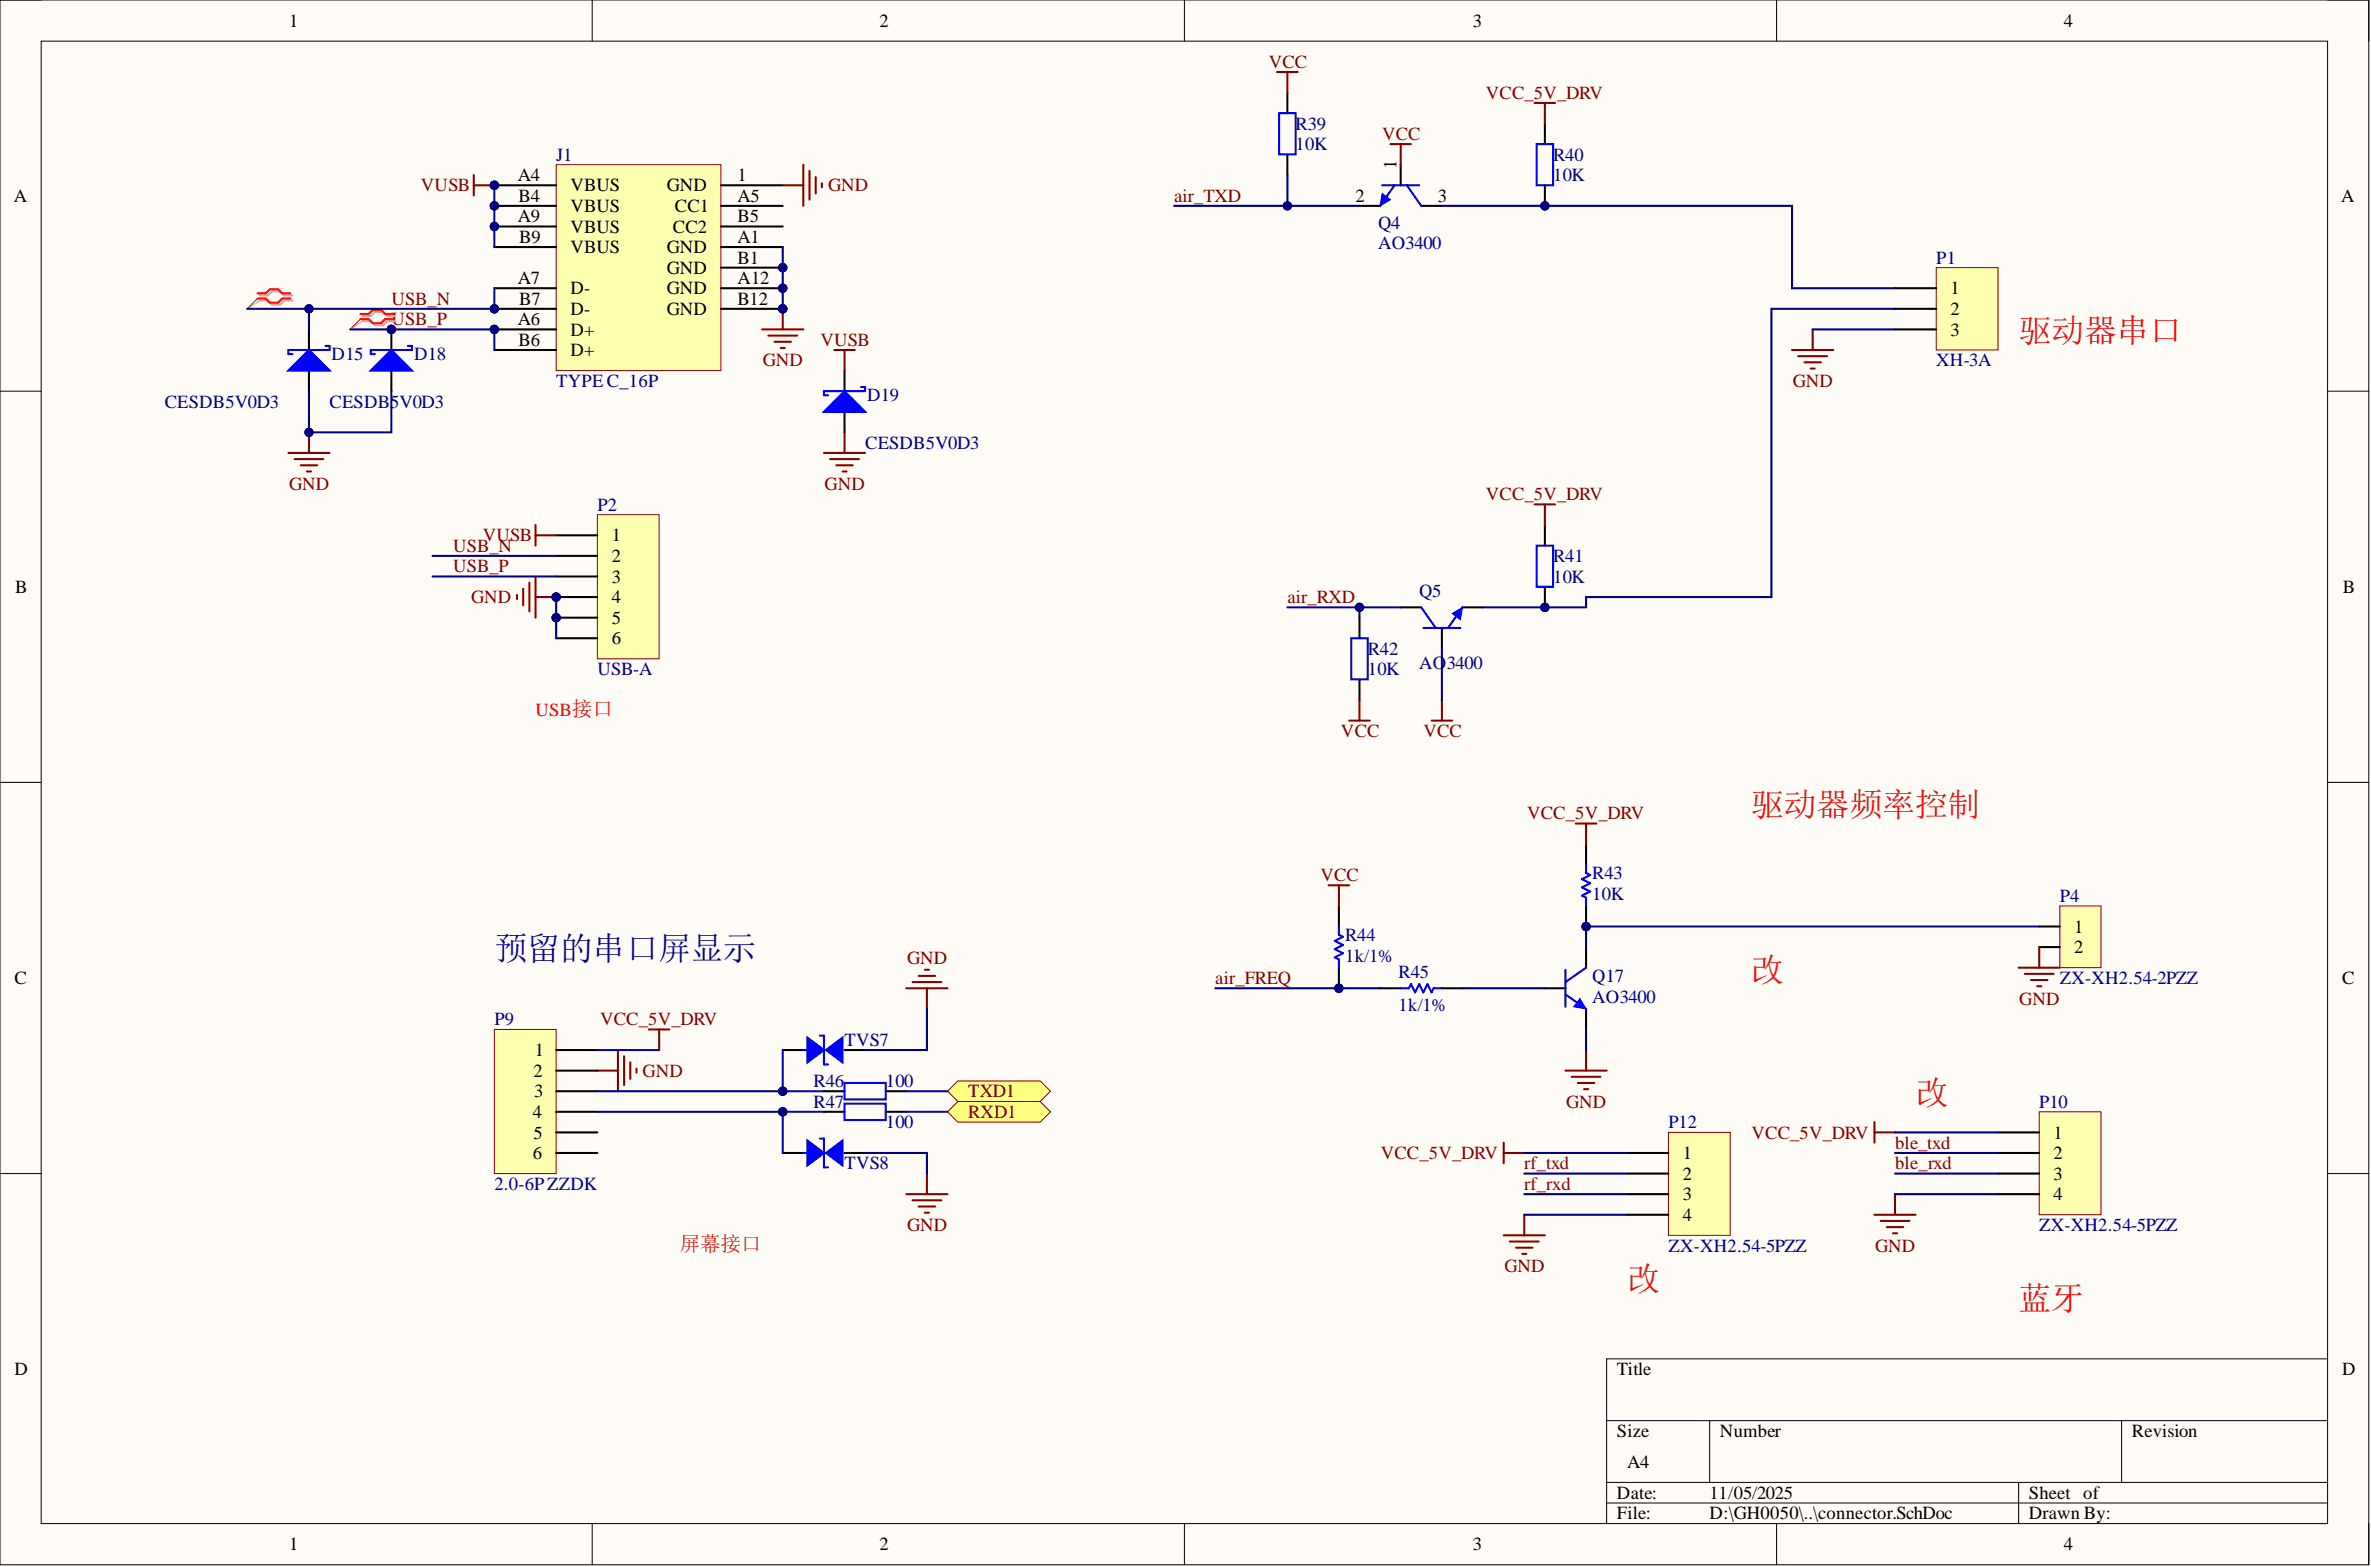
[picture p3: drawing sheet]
<svg xmlns="http://www.w3.org/2000/svg" width="292mm" height="193mm" viewBox="0 0 292 193" stroke-linecap="round" stroke-linejoin="round" font-family="sans-serif">
<defs><g id="words">
<g font-size="4.1" fill="#f00">
<text x="248.7" y="42.2">驱动器串口</text>
<text x="215.7" y="100.5">驱动器频率控制</text>
<text x="215.7" y="120.8">改</text>
<text x="236" y="136">改</text>
<text x="200.5" y="158.8">改</text>
<text x="248.7" y="161.3">蓝牙</text>
</g>
<text font-size="4.1" fill="#000080" x="60.9" y="118.2">预留的串口屏显示</text>
<text font-size="2.5" fill="#f00" x="83.7" y="154.1">屏幕接口</text>
<g font-size="2.3">
<text x="35.6" y="3.3">1</text>
<text x="108.4" y="3.3">2</text>
<text x="181.4" y="3.3">3</text>
<text x="254.3" y="3.3">4</text>
<text x="63.8" y="22.3">A4</text>
<text x="70.3" y="23.6">VBUS</text>
<text x="82.1" y="23.6">GND</text>
<text x="90.8" y="22.3">1</text>
<text x="172.1" y="20.8" transform="rotate(-90 172.1 20.8)">1</text>
<text x="1.7" y="24.8">A</text>
<text x="63.8" y="27.4">A9</text>
<text x="63.9" y="24.8">B4</text>
<text x="63.9" y="29.9">B9</text>
<text x="70.3" y="28.6">VBUS</text>
<text x="70.3" y="26.1">VBUS</text>
<text x="82.9" y="28.6">CC2</text>
<text x="83.1" y="26.1">CC1</text>
<text x="90.8" y="24.8">A5</text>
<text x="90.8" y="27.4">B5</text>
<text x="90.8" y="29.9">A1</text>
<text x="167" y="24.8">2</text>
<text x="177.1" y="24.8">3</text>
<text x="288.4" y="24.8">A</text>
<text x="63.8" y="35">A7</text>
<text x="70.3" y="31.2">VBUS</text>
<text x="82.1" y="31.2">GND</text>
<text x="82.1" y="33.7">GND</text>
<text x="90.8" y="35">A12</text>
<text x="90.8" y="32.5">B1</text>
<text x="63.8" y="40.1">A6</text>
<text x="63.9" y="37.5">B7</text>
<text x="70.3" y="36.3">D-</text>
<text x="70.3" y="38.8">D-</text>
<text x="70.3" y="41.3">D+</text>
<text x="82.1" y="36.3">GND</text>
<text x="82.1" y="38.8">GND</text>
<text x="90.8" y="37.5">B12</text>
<text x="240.3" y="36.3">1</text>
<text x="240.3" y="38.8">2</text>
<text x="240.3" y="41.3">3</text>
<text x="63.9" y="42.6">B6</text>
<text x="70.3" y="43.9">D+</text>
<text x="75.4" y="66.7">1</text>
<text x="75.4" y="69.2">2</text>
<text x="75.4" y="71.8">3</text>
<text x="1.9" y="73">B</text>
<text x="75.4" y="74.3">4</text>
<text x="75.4" y="76.8">5</text>
<text x="288.6" y="73">B</text>
<text x="75.4" y="79.4">6</text>
<text x="255.5" y="114.9">1</text>
<text x="255.5" y="117.4">2</text>
<text x="1.8" y="121.2">C</text>
<text x="288.5" y="121.2">C</text>
<text x="65.9" y="130.1">1</text>
<text x="65.6" y="137.7">4</text>
<text x="65.7" y="132.6">2</text>
<text x="65.8" y="135.1">3</text>
<text x="65.6" y="142.7">6</text>
<text x="65.7" y="140.2">5</text>
<text x="207.3" y="142.7">1</text>
<text x="253" y="140.2">1</text>
<text x="253" y="142.7">2</text>
<text x="207.3" y="145.3">2</text>
<text x="207.3" y="147.8">3</text>
<text x="253" y="145.3">3</text>
<text x="253" y="147.8">4</text>
<text x="207.3" y="150.4">4</text>
<text x="1.8" y="169.4">D</text>
<text x="199.2" y="169.4">Title</text>
<text x="288.5" y="169.4">D</text>
<text x="199.2" y="177">Size</text>
<text x="211.9" y="177">Number</text>
<text x="262.6" y="177">Revision</text>
<text x="199.2" y="184.6">Date:</text>
<text x="200.5" y="180.8">A4</text>
<text x="210.6" y="184.6">11/05/2025</text>
<text x="250" y="184.6">Sheet of</text>
<text x="35.6" y="190.9">1</text>
<text x="108.4" y="190.9">2</text>
<text x="181.4" y="190.9">3</text>
<text x="199.2" y="187.1">File:</text>
<text x="210.6" y="187.1">D:\GH0050\..\connector.SchDoc</text>
<text x="250" y="187.1">Drawn By:</text>
<text x="254.3" y="190.9">4</text>
</g>
<g font-size="2.3" fill="#800000">
<text x="156.3" y="8.4">VCC</text>
<text x="170.3" y="17.2">VCC</text>
<text x="183" y="12.2">VCC_5V_DRV</text>
<text x="51.9" y="23.6">VUSB</text>
<text x="102" y="23.6">GND</text>
<text x="144.6" y="24.8">air_TXD</text>
<text x="48.2" y="40.1">USB_P</text>
<text x="48.2" y="37.5">USB_N</text>
<text x="94" y="45.1">GND</text>
<text x="101.1" y="42.6">VUSB</text>
<text x="220.9" y="47.7">GND</text>
<text x="35.6" y="60.3">GND</text>
<text x="101.6" y="60.3">GND</text>
<text x="183" y="61.6">VCC_5V_DRV</text>
<text x="55.8" y="67.9">USB_N</text>
<text x="55.8" y="70.5">USB_P</text>
<text x="59.5" y="66.7">VUSB</text>
<text x="58" y="74.3">GND</text>
<text x="158.6" y="74.3">air_RXD</text>
<text x="165.2" y="90.8">VCC</text>
<text x="175.4" y="90.8">VCC</text>
<text x="188.1" y="100.9">VCC_5V_DRV</text>
<text x="162.7" y="108.5">VCC</text>
<text x="111.7" y="118.7">GND</text>
<text x="149.7" y="121.2">air_FREQ</text>
<text x="248.8" y="123.7">GND</text>
<text x="73.9" y="126.3">VCC_5V_DRV</text>
<text x="79.2" y="132.6">GND</text>
<text x="119.3" y="135.1">TXD1</text>
<text x="119.3" y="137.7">RXD1</text>
<text x="192.9" y="136.4">GND</text>
<text x="170.1" y="142.7">VCC_5V_DRV</text>
<text x="215.8" y="140.2">VCC_5V_DRV</text>
<text x="233.5" y="141.5">ble_txd</text>
<text x="187.8" y="144">rf_txd</text>
<text x="187.8" y="146.5">rf_rxd</text>
<text x="233.5" y="144">ble_rxd</text>
<text x="111.7" y="151.6">GND</text>
<text x="231" y="154.2">GND</text>
<text x="185.3" y="156.7">GND</text>
</g>
<g font-size="2.3" fill="#000080">
<text x="159.6" y="16">R39</text>
<text x="68.5" y="19.8">J1</text>
<text x="159.6" y="18.5">10K</text>
<text x="191.3" y="19.8">R40</text>
<text x="191.3" y="22.3">10K</text>
<text x="169.8" y="28.1">Q4</text>
<text x="169.8" y="30.7">AO3400</text>
<text x="238.5" y="32.5">P1</text>
<text x="40.9" y="44.4">D15</text>
<text x="51" y="44.4">D18</text>
<text x="68.5" y="47.7">TYPE C_16P</text>
<text x="238.5" y="45.1">XH-3A</text>
<text x="20.3" y="50.2">CESDB5V0D3</text>
<text x="40.6" y="50.2">CESDB5V0D3</text>
<text x="106.8" y="49.4">D19</text>
<text x="106.6" y="55.3">CESDB5V0D3</text>
<text x="73.6" y="62.9">P2</text>
<text x="191.3" y="69.2">R41</text>
<text x="191.3" y="71.8">10K</text>
<text x="174.8" y="73.5">Q5</text>
<text x="73.6" y="83.2">USB-A</text>
<text x="168.5" y="80.6">R42</text>
<text x="168.5" y="83.2">10K</text>
<text x="174.8" y="82.4">AO</text>
<text x="178.2" y="82.4">3400</text>
<text x="196.2" y="108.3">R43</text>
<text x="196.2" y="110.8">10K</text>
<text x="253.8" y="111.1">P4</text>
<text x="165.7" y="115.9">R44</text>
<text x="165.7" y="118.4">1k/1%</text>
<text x="172.3" y="120.4">R45</text>
<text x="172.3" y="124.5">1k/1%</text>
<text x="196.2" y="120.9">Q17</text>
<text x="196.2" y="123.5">AO3400</text>
<text x="253.8" y="121.2">ZX-XH2.54-2PZZ</text>
<text x="60.9" y="126.3">P9</text>
<text x="104" y="128.8">TVS7</text>
<text x="100.2" y="136.4">R47</text>
<text x="100.2" y="133.9">R46</text>
<text x="109.1" y="133.9">100</text>
<text x="251.2" y="136.4">P10</text>
<text x="109.1" y="138.9">100</text>
<text x="205.5" y="138.9">P12</text>
<text x="60.9" y="146.5">2.0-6PZZDK</text>
<text x="104" y="144">TVS8</text>
<text x="205.5" y="154.2">ZX-XH2.54-5PZZ</text>
<text x="251.2" y="151.6">ZX-XH2.54-5PZZ</text>
</g>
<text font-size="2.3" fill="#f00" x="66" y="88.1">USB接口</text>
</g></defs>
<path d="M0 0h291.8v192.7h-291.8z" fill-rule="evenodd" fill="#fffcf8"/>
<path d="M0 0h291.8v192.7h-291.8z" fill="none" stroke="#000" stroke-width=".12"/>
<path d="M5.1 5.1h281.7v182.5h-281.7z" fill-rule="evenodd" fill="#fffcf8"/>
<g fill="none" stroke="#000" stroke-width=".12">
<path d="M0 0h5.1M73 0v5.1M145.9 0v5.1M218.9 0v5.1M286.8 0h5v5.1M5.1 5.1h281.7v182.5h-281.7zM0 48.2h5.1M286.8 48.2h5M0 96.3h5.1M286.8 96.3h5M0 144.5h5.1M286.8 144.5h5"/>
<path d="M197.9 174.9h88.9M210.6 174.9v7.7M261.4 174.9v7.7M286.8 167.3h-88.9v20.3M73 187.6v5.1M145.9 187.6v5.1M197.9 182.6h88.9M197.9 185.1h88.9M218.9 187.6v5.1M248.7 182.6v5M291.8 187.6v5.1"/>
</g>
<path d="M58.4 21.5v2.6M58.4 22.8h2.5" fill="none" stroke="#800000" stroke-width=".25"/>
<circle cx="60.9" cy="22.8" r=".51" fill="#000080"/>
<circle cx="60.9" cy="22.8" r=".51" fill="none" stroke="#000080" stroke-width=".12"/>
<path d="M96.4 38v2.6M93.9 40.6h5.1M94.7 41.3h3.5M95.4 42.1h2M96.2 42.8h.5" fill="none" stroke="#800000" stroke-width=".25"/>
<circle cx="96.4" cy="38" r=".51" fill="#000080"/>
<circle cx="96.4" cy="38" r=".51" fill="none" stroke="#000080" stroke-width=".12"/>
<path d="M104 45.6v2.6M104 50.7v2.5" fill="none" stroke="#000" stroke-width=".25"/>
<path d="M106.1 47.7h.5v.5h-5.1v.5h.5" fill="none" stroke="#00f" stroke-width=".25"/>
<path d="M101.5 50.7l2.5-2.5 2.6 2.5z" fill="#00f"/>
<path d="M101.5 50.7l2.5-2.5 2.6 2.5z" fill="none" stroke="#00f" stroke-width=".25"/>
<path d="M101.5 55.8h5.1M102.3 56.5h3.5M102.8 43.1h2.5M103 57.3h2.1M103.8 58.1h.5M104 43.1v2.5M104 53.2v2.6" fill="none" stroke="#800000" stroke-width=".25"/>
<circle cx="48.2" cy="40.6" r=".51" fill="#000080"/>
<circle cx="48.2" cy="40.6" r=".51" fill="none" stroke="#000080" stroke-width=".12"/>
<path d="M48.2 40.6v2.5M48.2 45.6v2.6" fill="none" stroke="#000" stroke-width=".25"/>
<circle cx="48.2" cy="40.6" r=".51" fill="#000080"/>
<circle cx="48.2" cy="40.6" r=".51" fill="none" stroke="#000080" stroke-width=".12"/>
<path d="M50.2 42.6h.6v.5h-5.1v.5h.5" fill="none" stroke="#00f" stroke-width=".25"/>
<path d="M45.7 45.6l2.5-2.5 2.6 2.5z" fill="#00f"/>
<path d="M40.1 42.6h.5v.5h-5.1v.5h.5M45.7 45.6l2.5-2.5 2.6 2.5z" fill="none" stroke="#00f" stroke-width=".25"/>
<path d="M38.1 40.6v2.5M38.1 45.6v2.6" fill="none" stroke="#000" stroke-width=".25"/>
<path d="M35.5 45.6l2.6-2.5 2.5 2.5z" fill="#00f"/>
<path d="M35.5 45.6l2.6-2.5 2.5 2.5z" fill="none" stroke="#00f" stroke-width=".25"/>
<path d="M35.5 55.8h5.1M36.3 56.5h3.5M37 57.3h2.1M37.8 58.1h.5M38.1 53.2v2.6" fill="none" stroke="#800000" stroke-width=".25"/>
<circle cx="38.1" cy="53.2" r=".51" fill="#000080"/>
<circle cx="38.1" cy="53.2" r=".51" fill="none" stroke="#000080" stroke-width=".12"/>
<circle cx="60.9" cy="27.9" r=".51" fill="#000080"/>
<circle cx="60.9" cy="27.9" r=".51" fill="none" stroke="#000080" stroke-width=".12"/>
<circle cx="96.4" cy="35.5" r=".51" fill="#000080"/>
<circle cx="96.4" cy="35.5" r=".51" fill="none" stroke="#000080" stroke-width=".12"/>
<circle cx="60.9" cy="38" r=".51" fill="#000080"/>
<circle cx="60.9" cy="38" r=".51" fill="none" stroke="#000080" stroke-width=".12"/>
<circle cx="60.9" cy="40.6" r=".51" fill="#000080"/>
<circle cx="60.9" cy="40.6" r=".51" fill="none" stroke="#000080" stroke-width=".12"/>
<circle cx="60.9" cy="25.4" r=".51" fill="#000080"/>
<circle cx="60.9" cy="25.4" r=".51" fill="none" stroke="#000080" stroke-width=".12"/>
<circle cx="60.9" cy="22.8" r=".51" fill="#000080"/>
<circle cx="60.9" cy="22.8" r=".51" fill="none" stroke="#000080" stroke-width=".12"/>
<circle cx="96.4" cy="38" r=".51" fill="#000080"/>
<circle cx="96.4" cy="38" r=".51" fill="none" stroke="#000080" stroke-width=".12"/>
<circle cx="96.4" cy="33" r=".51" fill="#000080"/>
<circle cx="96.4" cy="33" r=".51" fill="none" stroke="#000080" stroke-width=".12"/>
<path d="M68.5 20.3h20.3v25.3h-20.3z" fill-rule="evenodd" fill="#ffffb0"/>
<path d="M68.5 20.3h20.3v25.3h-20.3z" fill="none" stroke="#800000" stroke-width=".12"/>
<path d="M60.9 27.9h7.6M88.8 25.4h7.6" fill="none" stroke="#000" stroke-width=".25"/>
<circle cx="60.9" cy="27.9" r=".51" fill="#000080"/>
<circle cx="60.9" cy="27.9" r=".51" fill="none" stroke="#000080" stroke-width=".12"/>
<path d="M88.8 35.5h7.6" fill="none" stroke="#000" stroke-width=".25"/>
<circle cx="96.4" cy="35.5" r=".51" fill="#000080"/>
<circle cx="96.4" cy="35.5" r=".51" fill="none" stroke="#000080" stroke-width=".12"/>
<path d="M60.9 30.4h7.6M60.9 35.5h7.6M60.9 38h7.6M88.8 27.9h7.6M88.8 22.8h7.6" fill="none" stroke="#000" stroke-width=".25"/>
<circle cx="60.9" cy="38" r=".51" fill="#000080"/>
<circle cx="60.9" cy="38" r=".51" fill="none" stroke="#000080" stroke-width=".12"/>
<path d="M60.9 40.6h7.6" fill="none" stroke="#000" stroke-width=".25"/>
<circle cx="60.9" cy="40.6" r=".51" fill="#000080"/>
<circle cx="60.9" cy="40.6" r=".51" fill="none" stroke="#000080" stroke-width=".12"/>
<path d="M60.9 25.4h7.6M60.9 43.1h7.6" fill="none" stroke="#000" stroke-width=".25"/>
<circle cx="60.9" cy="25.4" r=".51" fill="#000080"/>
<circle cx="60.9" cy="25.4" r=".51" fill="none" stroke="#000080" stroke-width=".12"/>
<path d="M60.9 22.8h7.6" fill="none" stroke="#000" stroke-width=".25"/>
<circle cx="60.9" cy="22.8" r=".51" fill="#000080"/>
<circle cx="60.9" cy="22.8" r=".51" fill="none" stroke="#000080" stroke-width=".12"/>
<path d="M88.8 38h7.6" fill="none" stroke="#000" stroke-width=".25"/>
<circle cx="96.4" cy="38" r=".51" fill="#000080"/>
<circle cx="96.4" cy="38" r=".51" fill="none" stroke="#000080" stroke-width=".12"/>
<path d="M88.8 30.4h7.6M88.8 33h7.6" fill="none" stroke="#000" stroke-width=".25"/>
<circle cx="96.4" cy="33" r=".51" fill="#000080"/>
<circle cx="96.4" cy="33" r=".51" fill="none" stroke="#000080" stroke-width=".12"/>
<path d="M96.4 22.8h2.6M99 20.3v5.1M99.7 21v3.6M100.5 21.8v2M101.3 22.6v.5" fill="none" stroke="#800000" stroke-width=".25"/>
<circle cx="68.5" cy="73.5" r=".51" fill="#000080"/>
<circle cx="68.5" cy="73.5" r=".51" fill="none" stroke="#000080" stroke-width=".12"/>
<circle cx="68.5" cy="76.1" r=".51" fill="#000080"/>
<circle cx="68.5" cy="76.1" r=".51" fill="none" stroke="#000080" stroke-width=".12"/>
<path d="M73.6 63.4h7.6v17.7h-7.6z" fill-rule="evenodd" fill="#ffffb0"/>
<path d="M73.6 63.4h7.6v17.7h-7.6z" fill="none" stroke="#800000" stroke-width=".12"/>
<path d="M68.5 65.9h5.1M68.5 68.5h5.1M68.5 71h5.1M68.5 73.5h5.1" fill="none" stroke="#000" stroke-width=".25"/>
<circle cx="68.5" cy="73.5" r=".51" fill="#000080"/>
<circle cx="68.5" cy="73.5" r=".51" fill="none" stroke="#000080" stroke-width=".12"/>
<path d="M68.5 76.1h5.1" fill="none" stroke="#000" stroke-width=".25"/>
<circle cx="68.5" cy="76.1" r=".51" fill="#000080"/>
<circle cx="68.5" cy="76.1" r=".51" fill="none" stroke="#000080" stroke-width=".12"/>
<path d="M68.5 78.6h5.1" fill="none" stroke="#000" stroke-width=".25"/>
<path d="M63.7 73.3v.5M64.5 72.5v2M65.2 71.8v3.5M66 64.7v2.5M66 71v5.1M66 65.9h2.5M66 73.5h2.5" fill="none" stroke="#800000" stroke-width=".25"/>
<circle cx="68.5" cy="73.5" r=".51" fill="#000080"/>
<circle cx="68.5" cy="73.5" r=".51" fill="none" stroke="#000080" stroke-width=".12"/>
<path d="M96.4 142h2.6M104 142h2.6" fill="none" stroke="#000" stroke-width=".25"/>
<path d="M99 142h.7M101 140.2h.5v3.6M101 142h.5" fill="none" stroke="#00f" stroke-width=".25"/>
<path d="M99.5 140.5l2 1.5-2 1.5z" fill="#00f"/>
<path d="M99.5 140.5l2 1.5-2 1.5z" fill="none" stroke="#00f" stroke-width=".25"/>
<path d="M101.8 142l2-1.5v3z" fill="#00f"/>
<path d="M99 129.3h.7M101 127.5h.5v3.6M101 129.3h.5M101.5 143.8h.5M101.8 142l2-1.5v3z" fill="none" stroke="#00f" stroke-width=".25"/>
<path d="M96.4 129.3h2.6M104 129.3h2.6" fill="none" stroke="#000" stroke-width=".25"/>
<path d="M99.5 127.8l2 1.5-2 1.5z" fill="#00f"/>
<path d="M99.5 127.8l2 1.5-2 1.5z" fill="none" stroke="#00f" stroke-width=".25"/>
<path d="M101.8 129.3l2-1.5v3z" fill="#00f"/>
<path d="M101.5 131.1h.5M101.8 129.3l2-1.5v3zM104 135.9h5.1v2h-5.1zM104 133.4h5.1v2h-5.1z" fill="none" stroke="#00f" stroke-width=".25"/>
<path d="M101.5 136.9h2.5M101.5 134.4h2.5M109.1 136.9h2.6M109.1 134.4h2.6" fill="none" stroke="#000" stroke-width=".25"/>
<path d="M116.7 134.4l1.3-1.3h10.2l1.2 1.3-1.2 1.2h-10.2z" fill-rule="evenodd" fill="#ffff80"/>
<path d="M116.7 134.4l1.3-1.3h10.2l1.2 1.3-1.2 1.2h-10.2z" fill="none" stroke="#800000" stroke-width=".12"/>
<path d="M116.7 136.9l1.3-1.3h10.2l1.2 1.3-1.2 1.3h-10.2z" fill-rule="evenodd" fill="#ffff80"/>
<path d="M116.7 136.9l1.3-1.3h10.2l1.2 1.3-1.2 1.3h-10.2z" fill="none" stroke="#800000" stroke-width=".12"/>
<g fill="none" stroke="#800000" stroke-width=".25">
<path d="M113.9 119.4h.5M73.6 131.8h2.5M76.1 129.3v5.1M76.9 130.1v3.5M77.7 130.8v2.1M78.4 131.6v.5M111.7 121.7h5M112.4 120.9h3.6M113.2 120.2h2M114.2 121.7v2.5M111.7 147.1h5M112.4 147.8h3.6"/>
<path d="M113.2 148.6h2M113.9 149.3h.5M114.2 144.5v2.6"/>
</g>
<path d="M60.9 126.8h7.6v17.7h-7.6z" fill-rule="evenodd" fill="#ffffb0"/>
<path d="M60.9 126.8h7.6v17.7h-7.6z" fill="none" stroke="#800000" stroke-width=".12"/>
<path d="M68.5 129.3h5.1M68.5 131.8h5.1M68.5 134.4h5.1M68.5 136.9h5.1M68.5 139.4h5.1M68.5 142h5.1" fill="none" stroke="#000" stroke-width=".25"/>
<path d="M238.5 33h7.7v10.1h-7.7z" fill-rule="evenodd" fill="#ffffb0"/>
<path d="M238.5 33h7.7v10.1h-7.7z" fill="none" stroke="#800000" stroke-width=".12"/>
<path d="M233.5 35.5h5M233.5 38h5M233.5 40.6h5" fill="none" stroke="#000" stroke-width=".25"/>
<path d="M220.8 43.1h5M221.5 43.9h3.6M222.3 44.6h2M223.1 45.4h.5M223.3 40.6v2.5" fill="none" stroke="#800000" stroke-width=".25"/>
<path d="M253.8 111.6h5v7.6h-5z" fill-rule="evenodd" fill="#ffffb0"/>
<path d="M253.8 111.6h5v7.6h-5z" fill="none" stroke="#800000" stroke-width=".12"/>
<path d="M251.2 114.1h2.6M251.2 116.6h2.6" fill="none" stroke="#000" stroke-width=".25"/>
<path d="M248.7 119.2h5.1M249.4 119.9h3.6M251.2 116.6v2.6M250.2 120.7h2M251 121.4h.5" fill="none" stroke="#800000" stroke-width=".25"/>
<path d="M251.2 136.9h7.6v12.7h-7.6z" fill-rule="evenodd" fill="#ffffb0"/>
<path d="M251.2 136.9h7.6v12.7h-7.6z" fill="none" stroke="#800000" stroke-width=".12"/>
<path d="M246.2 139.4h5M246.2 142h5M246.2 144.5h5M246.2 147.1h5" fill="none" stroke="#000" stroke-width=".25"/>
<path d="M230.9 149.6h5.1M231.7 150.4h3.5M232.4 151.1h2.1M233.2 151.9h.5M233.5 147.1v2.5" fill="none" stroke="#800000" stroke-width=".25"/>
<circle cx="195.4" cy="114.1" r=".51" fill="#000080"/>
<circle cx="195.4" cy="114.1" r=".51" fill="none" stroke="#000080" stroke-width=".12"/>
<path d="M195.4 104v2.5M195.4 111.6v2.5" fill="none" stroke="#000" stroke-width=".25"/>
<circle cx="195.4" cy="114.1" r=".51" fill="#000080"/>
<circle cx="195.4" cy="114.1" r=".51" fill="none" stroke="#000080" stroke-width=".12"/>
<path d="M195.4 106.5v1l.5 .3-1 .5 1 .5-1 .5 1 .5-1 .5 .5 .2v1.1M172.6 121.7h1l.2-.5 .5 1 .5-1 .6 1 .5-1 .5 1 .2-.5h1" fill="none" stroke="#00f" stroke-width=".25"/>
<path d="M192.9 131.8h5M193.6 132.6h3.6M194.4 133.4h2M195.1 134.1h.6M195.4 129.3v2.5" fill="none" stroke="#800000" stroke-width=".25"/>
<path d="M170 121.7h2.6M177.6 121.7h2.6" fill="none" stroke="#000" stroke-width=".25"/>
<circle cx="164.9" cy="121.7" r=".51" fill="#000080"/>
<circle cx="164.9" cy="121.7" r=".51" fill="none" stroke="#000080" stroke-width=".12"/>
<path d="M164.9 119.2v2.5" fill="none" stroke="#000" stroke-width=".25"/>
<circle cx="164.9" cy="121.7" r=".51" fill="#000080"/>
<circle cx="164.9" cy="121.7" r=".51" fill="none" stroke="#000080" stroke-width=".12"/>
<path d="M164.9 111.6v2.5" fill="none" stroke="#000" stroke-width=".25"/>
<path d="M164.9 114.1v1l.6 .3-1.1 .5 1.1 .5-1.1 .5 1.1 .5-1.1 .5 .5 .3v1" fill="none" stroke="#00f" stroke-width=".25"/>
<path d="M163.7 109h2.5M164.9 109v2.6" fill="none" stroke="#800000" stroke-width=".25"/>
<path d="M205.5 139.4h7.7v12.7h-7.7z" fill-rule="evenodd" fill="#ffffb0"/>
<path d="M205.5 139.4h7.7v12.7h-7.7z" fill="none" stroke="#800000" stroke-width=".12"/>
<path d="M200.5 142h5M200.5 144.5h5M200.5 147.1h5M200.5 149.6h5" fill="none" stroke="#000" stroke-width=".25"/>
<path d="M185.2 152.1h5.1M186 152.9h3.6M186.8 153.6h2M187.5 154.4h.5M187.8 149.6v2.5" fill="none" stroke="#800000" stroke-width=".25"/>
<circle cx="48.2" cy="40.6" r=".51" fill="#000080"/>
<circle cx="48.2" cy="40.6" r=".51" fill="none" stroke="#000080" stroke-width=".12"/>
<path d="M32 36.4h1l.5-.5h1l.5 .5h1M32 37h1l.5 .5h1l.5-.5h1M44.7 38.9h1l.5-.5h1l.5 .5h1M44.7 39.6h1l.5 .5h1l.5-.5h1" fill="none" stroke="#d0a19e" stroke-width=".25"/>
<path d="M32 37l-1.5 1M44.7 39.6l-1.6 1" fill="none" stroke="#d0a19e" stroke-width=".12"/>
<path d="M31.7 36.1h1l.5-.5h1.1l.5 .5h1M31.7 36.8h1l.5 .5h1.1l.5-.5h1M44.4 38.7h1l.5-.5h1l.6 .5h1M44.4 39.3h1l.5 .5h1l.6-.5h1" fill="none" stroke="#f00" stroke-width=".25"/>
<path d="M31.7 36.8l-1.2 1.2M44.4 39.3l-1.3 1.3" fill="none" stroke="#f00" stroke-width=".12"/>
<path d="M167.5 25.4h2.5M172.6 20.3v2.5M175.1 25.4h2.5" fill="none" stroke="#000" stroke-width=".25"/>
<path d="M170.3 22.8h4.5M171.8 22.8l-1.8 2.6M173.3 22.8l1.8 2.6" fill="none" stroke="#00f" stroke-width=".25"/>
<path d="M170.3 23.8l1 .8-1.3 .8z" fill="#00f"/>
<path d="M170.3 23.8l1 .8-1.3 .8z" fill="none" stroke="#00f" stroke-width=".12"/>
<path d="M158.6 11.4v2.5M158.6 19v2.5M172.6 74.8h2.5M177.6 77.3v2.6M180.2 74.8h2.5" fill="none" stroke="#000" stroke-width=".25"/>
<path d="M157.6 13.9h2v5.1h-2zM175.1 74.8l1.8 2.5M175.4 77.3h4.5M180.2 74.8l-1.8 2.5" fill="none" stroke="#00f" stroke-width=".25"/>
<path d="M157.3 8.9h2.6M158.6 8.9v2.5M171.3 17.7h2.5M172.6 17.7v2.6" fill="none" stroke="#800000" stroke-width=".25"/>
<path d="M178.9 75.6l1.3-.8-.3 1.5z" fill="#00f"/>
<path d="M178.9 75.6l1.3-.8-.3 1.5z" fill="none" stroke="#00f" stroke-width=".12"/>
<path d="M167.5 76.1v2.5M167.5 83.7v2.5" fill="none" stroke="#000" stroke-width=".25"/>
<path d="M166.5 78.6h2v5.1h-2z" fill="none" stroke="#00f" stroke-width=".25"/>
<path d="M166.2 88.7h2.6M167.5 86.2v2.5M176.4 88.7h2.5M177.6 86.2v2.5" fill="none" stroke="#800000" stroke-width=".25"/>
<circle cx="190.3" cy="74.8" r=".51" fill="#000080"/>
<circle cx="190.3" cy="74.8" r=".51" fill="none" stroke="#000080" stroke-width=".12"/>
<path d="M190.3 64.7v2.5M190.3 72.3v2.5" fill="none" stroke="#000" stroke-width=".25"/>
<circle cx="190.3" cy="74.8" r=".51" fill="#000080"/>
<circle cx="190.3" cy="74.8" r=".51" fill="none" stroke="#000080" stroke-width=".12"/>
<path d="M189.3 67.2h2v5.1h-2z" fill="none" stroke="#00f" stroke-width=".25"/>
<circle cx="190.3" cy="25.4" r=".51" fill="#000080"/>
<circle cx="190.3" cy="25.4" r=".51" fill="none" stroke="#000080" stroke-width=".12"/>
<path d="M190.3 15.2v2.5M190.3 22.8v2.6" fill="none" stroke="#000" stroke-width=".25"/>
<circle cx="190.3" cy="25.4" r=".51" fill="#000080"/>
<circle cx="190.3" cy="25.4" r=".51" fill="none" stroke="#000080" stroke-width=".12"/>
<path d="M189.3 17.7h2v5.1h-2zM192.9 119.4v4.6M195.4 119.2l-2.5 1.7M192.9 122.5l2.5 1.7" fill="none" stroke="#00f" stroke-width=".25"/>
<path d="M195.4 116.6v2.6M190.3 121.7h2.6M195.4 124.2v2.6" fill="none" stroke="#000" stroke-width=".25"/>
<path d="M194.6 123l.8 1.2-1.5-.2z" fill="#00f"/>
<path d="M194.6 123l.8 1.2-1.5-.2z" fill="none" stroke="#00f" stroke-width=".12"/>
<path d="M189.1 12.7h2.5M190.3 12.7v2.5M189.1 62.1h2.5M190.3 62.1v2.6M194.1 101.4h2.6M195.4 101.4v2.6M79.9 126.8h2.6M81.2 126.8v2.5M230.9 138.2v2.5M230.9 139.4h2.6M185.2 140.7v2.6M185.2 142h2.6" fill="none" stroke="#800000" stroke-width=".25"/>
<path d="M38.1 38v2.6" fill="none" stroke="#000080" stroke-width=".25"/>
<circle cx="38.1" cy="38" r=".51" fill="#000080"/>
<circle cx="38.1" cy="38" r=".51" fill="none" stroke="#000080" stroke-width=".12"/>
<path d="M38.1 48.2v5h10.1v-5" fill="none" stroke="#000080" stroke-width=".25"/>
<circle cx="38.1" cy="53.2" r=".51" fill="#000080"/>
<circle cx="38.1" cy="53.2" r=".51" fill="none" stroke="#000080" stroke-width=".12"/>
<path d="M60.9 22.8v7.6" fill="none" stroke="#000080" stroke-width=".25"/>
<circle cx="60.9" cy="27.9" r=".51" fill="#000080"/>
<circle cx="60.9" cy="27.9" r=".51" fill="none" stroke="#000080" stroke-width=".12"/>
<circle cx="60.9" cy="25.4" r=".51" fill="#000080"/>
<circle cx="60.9" cy="25.4" r=".51" fill="none" stroke="#000080" stroke-width=".12"/>
<circle cx="60.9" cy="22.8" r=".51" fill="#000080"/>
<circle cx="60.9" cy="22.8" r=".51" fill="none" stroke="#000080" stroke-width=".12"/>
<path d="M96.4 30.4v7.6" fill="none" stroke="#000080" stroke-width=".25"/>
<circle cx="96.4" cy="33" r=".51" fill="#000080"/>
<circle cx="96.4" cy="33" r=".51" fill="none" stroke="#000080" stroke-width=".12"/>
<circle cx="96.4" cy="35.5" r=".51" fill="#000080"/>
<circle cx="96.4" cy="35.5" r=".51" fill="none" stroke="#000080" stroke-width=".12"/>
<circle cx="96.4" cy="38" r=".51" fill="#000080"/>
<circle cx="96.4" cy="38" r=".51" fill="none" stroke="#000080" stroke-width=".12"/>
<path d="M53.3 68.5h15.2M53.3 71h15.2M68.5 73.5v5.1" fill="none" stroke="#000080" stroke-width=".25"/>
<circle cx="68.5" cy="73.5" r=".51" fill="#000080"/>
<circle cx="68.5" cy="73.5" r=".51" fill="none" stroke="#000080" stroke-width=".12"/>
<circle cx="68.5" cy="76.1" r=".51" fill="#000080"/>
<circle cx="68.5" cy="76.1" r=".51" fill="none" stroke="#000080" stroke-width=".12"/>
<path d="M73.6 129.3h7.6M96.4 134.4h5.1M111.7 136.9h5M111.7 134.4h5" fill="none" stroke="#0000bf" stroke-width=".25"/>
<circle cx="96.4" cy="134.4" r=".51" fill="#000080"/>
<circle cx="96.4" cy="134.4" r=".51" fill="none" stroke="#000080" stroke-width=".12"/>
<path d="M96.4 136.9h5.1" fill="none" stroke="#0000bf" stroke-width=".25"/>
<circle cx="96.4" cy="136.9" r=".51" fill="#000080"/>
<circle cx="96.4" cy="136.9" r=".51" fill="none" stroke="#000080" stroke-width=".12"/>
<path d="M96.4 129.3v5.1" fill="none" stroke="#0000bf" stroke-width=".25"/>
<circle cx="96.4" cy="134.4" r=".51" fill="#000080"/>
<circle cx="96.4" cy="134.4" r=".51" fill="none" stroke="#000080" stroke-width=".12"/>
<path d="M96.4 136.9v5.1" fill="none" stroke="#0000bf" stroke-width=".25"/>
<circle cx="96.4" cy="136.9" r=".51" fill="#000080"/>
<circle cx="96.4" cy="136.9" r=".51" fill="none" stroke="#000080" stroke-width=".12"/>
<path d="M73.6 134.4h22.8M114.2 124.2v5.1h-7.6M106.6 142h7.6v2.5" fill="none" stroke="#000080" stroke-width=".25"/>
<circle cx="96.4" cy="134.4" r=".51" fill="#000080"/>
<circle cx="96.4" cy="134.4" r=".51" fill="none" stroke="#000080" stroke-width=".12"/>
<path d="M73.6 136.9h22.8" fill="none" stroke="#000080" stroke-width=".25"/>
<circle cx="96.4" cy="136.9" r=".51" fill="#000080"/>
<circle cx="96.4" cy="136.9" r=".51" fill="none" stroke="#000080" stroke-width=".12"/>
<path d="M223.3 40.6h10.2M149.7 121.7h20.3M233.5 139.4h12.7M233.5 142h12.7M233.5 144.5h12.7M233.5 147.1h12.7" fill="none" stroke="#000080" stroke-width=".25"/>
<circle cx="164.9" cy="121.7" r=".51" fill="#000080"/>
<circle cx="164.9" cy="121.7" r=".51" fill="none" stroke="#000080" stroke-width=".12"/>
<path d="M43.1 40.6h17.8v2.5M187.8 142h12.7M187.8 144.5h12.7M187.8 147.1h12.7M187.8 149.6h12.7" fill="none" stroke="#000080" stroke-width=".25"/>
<circle cx="60.9" cy="40.6" r=".51" fill="#000080"/>
<circle cx="60.9" cy="40.6" r=".51" fill="none" stroke="#000080" stroke-width=".12"/>
<circle cx="48.2" cy="40.6" r=".51" fill="#000080"/>
<circle cx="48.2" cy="40.6" r=".51" fill="none" stroke="#000080" stroke-width=".12"/>
<path d="M158.6 21.5v3.9" fill="none" stroke="#000080" stroke-width=".25"/>
<circle cx="158.6" cy="25.4" r=".51" fill="#000080"/>
<circle cx="158.6" cy="25.4" r=".51" fill="none" stroke="#000080" stroke-width=".12"/>
<path d="M167.5 74.8v1.3" fill="none" stroke="#000080" stroke-width=".25"/>
<circle cx="167.5" cy="74.8" r=".51" fill="#000080"/>
<circle cx="167.5" cy="74.8" r=".51" fill="none" stroke="#000080" stroke-width=".12"/>
<path d="M233.5 38h-15.3v35.5h-22.8v1.3h-12.7" fill="none" stroke="#000080" stroke-width=".25"/>
<circle cx="190.3" cy="74.8" r=".51" fill="#000080"/>
<circle cx="190.3" cy="74.8" r=".51" fill="none" stroke="#000080" stroke-width=".12"/>
<path d="M177.6 25.4h43.2v10.1h12.7" fill="none" stroke="#000080" stroke-width=".25"/>
<circle cx="190.3" cy="25.4" r=".51" fill="#000080"/>
<circle cx="190.3" cy="25.4" r=".51" fill="none" stroke="#000080" stroke-width=".12"/>
<path d="M177.6 79.9v6.3M251.2 114.1h-55.8v2.5M180.2 121.7h10.1" fill="none" stroke="#000080" stroke-width=".25"/>
<circle cx="195.4" cy="114.1" r=".51" fill="#000080"/>
<circle cx="195.4" cy="114.1" r=".51" fill="none" stroke="#000080" stroke-width=".12"/>
<path d="M60.9 35.5v2.5h-30.4M195.4 126.8v2.5" fill="none" stroke="#000080" stroke-width=".25"/>
<circle cx="60.9" cy="38" r=".51" fill="#000080"/>
<circle cx="60.9" cy="38" r=".51" fill="none" stroke="#000080" stroke-width=".12"/>
<circle cx="38.1" cy="38" r=".51" fill="#000080"/>
<circle cx="38.1" cy="38" r=".51" fill="none" stroke="#000080" stroke-width=".12"/>
<path d="M144.6 25.4h22.9" fill="none" stroke="#000080" stroke-width=".25"/>
<circle cx="158.6" cy="25.4" r=".51" fill="#000080"/>
<circle cx="158.6" cy="25.4" r=".51" fill="none" stroke="#000080" stroke-width=".12"/>
<path d="M158.6 74.8h14" fill="none" stroke="#000080" stroke-width=".25"/>
<circle cx="167.5" cy="74.8" r=".51" fill="#000080"/>
<circle cx="167.5" cy="74.8" r=".51" fill="none" stroke="#000080" stroke-width=".12"/>
<use href="#words"/>
</svg>
